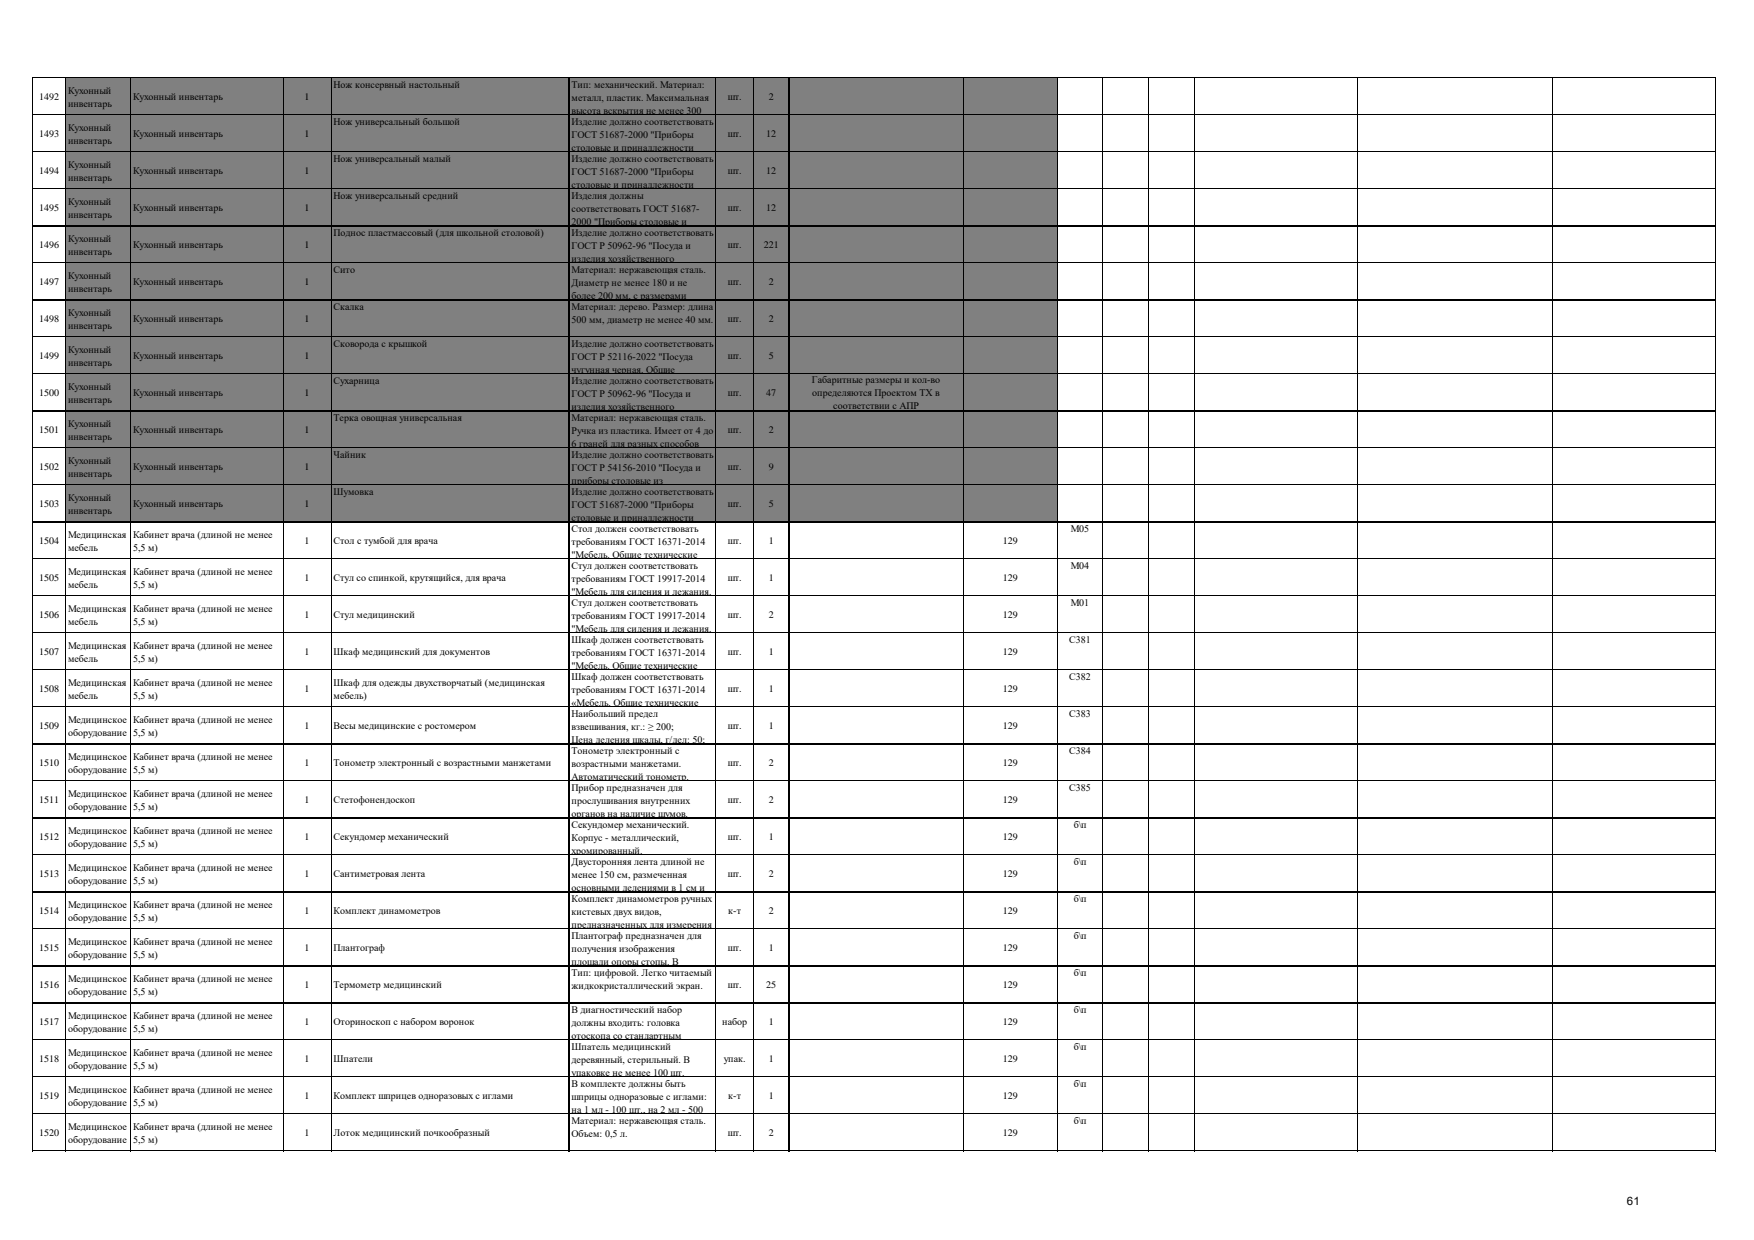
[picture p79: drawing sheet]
<svg xmlns="http://www.w3.org/2000/svg" width="297mm" height="210mm" viewBox="0 0 297 210" stroke-linecap="round" stroke-linejoin="round" font-family="sans-serif">
<defs><g id="words">
<text font-size="1.9" x="275.5" y="204">61</text>
<g font-size="1.7">
<text x="6.6" y="16.9">1492</text>
<text x="11.5" y="15.8">Кухонный</text>
<text x="22.5" y="16.9">Кухонный инвентарь</text>
<text x="51.6" y="16.9">1</text>
<text x="56.5" y="14.9">Нож консервный настольный</text>
<text x="96.8" y="14.9">Тип: механический. Материал:</text>
<text x="96.8" y="17.1">металл, пластик. Максимальная</text>
<text x="123.2" y="16.9">шт.</text>
<text x="130.2" y="16.9">2</text>
<text x="6.6" y="23.2">1493</text>
<text x="11.5" y="18">инвентарь</text>
<text x="11.5" y="22.1">Кухонный</text>
<text x="22.5" y="23.2">Кухонный инвентарь</text>
<text x="51.6" y="23.2">1</text>
<text x="56.5" y="21.2">Нож универсальный большой</text>
<text x="96.8" y="19.3">высота вскрытия не менее 300</text>
<text x="96.8" y="21.2">Изделие должно соответствовать</text>
<text x="96.8" y="23.4">ГОСТ 51687-2000 &quot;Приборы</text>
<text x="123.2" y="23.2">шт.</text>
<text x="129.7" y="23.2">12</text>
<text x="6.6" y="29.5">1494</text>
<text x="11.5" y="24.3">инвентарь</text>
<text x="11.5" y="28.4">Кухонный</text>
<text x="22.5" y="29.5">Кухонный инвентарь</text>
<text x="51.6" y="29.5">1</text>
<text x="56.5" y="27.4">Нож универсальный малый</text>
<text x="96.8" y="25.6">столовые и принадлежности</text>
<text x="96.8" y="27.4">Изделие должно соответствовать</text>
<text x="96.8" y="29.7">ГОСТ 51687-2000 &quot;Приборы</text>
<text x="123.2" y="29.5">шт.</text>
<text x="129.7" y="29.5">12</text>
<text x="6.6" y="35.7">1495</text>
<text x="11.5" y="30.6">инвентарь</text>
<text x="11.5" y="34.6">Кухонный</text>
<text x="22.5" y="35.7">Кухонный инвентарь</text>
<text x="51.6" y="35.7">1</text>
<text x="56.5" y="33.7">Нож универсальный средний</text>
<text x="96.8" y="31.9">столовые и принадлежности</text>
<text x="96.8" y="33.7">Изделия должны</text>
<text x="96.8" y="35.9">соответствовать ГОСТ 51687-</text>
<text x="123.2" y="35.7">шт.</text>
<text x="129.7" y="35.7">12</text>
<text x="11.5" y="36.8">инвентарь</text>
<text x="11.5" y="40.9">Кухонный</text>
<text x="56.5" y="40">Поднос пластмассовый (для школьной столовой)</text>
<text x="96.8" y="38.1">2000 &quot;Приборы столовые и</text>
<text x="96.8" y="40">Изделие должно соответствовать</text>
<text x="6.6" y="42">1496</text>
<text x="11.5" y="43.1">инвентарь</text>
<text x="11.5" y="47.2">Кухонный</text>
<text x="22.5" y="42">Кухонный инвентарь</text>
<text x="51.6" y="42">1</text>
<text x="56.5" y="46.3">Сито</text>
<text x="96.8" y="42.2">ГОСТ Р 50962-96 &quot;Посуда и</text>
<text x="96.8" y="44.4">изделия хозяйственного</text>
<text x="96.8" y="46.3">Материал: нержавеющая сталь.</text>
<text x="123.2" y="42">шт.</text>
<text x="129.3" y="42">221</text>
<text x="6.6" y="48.3">1497</text>
<text x="11.5" y="49.4">инвентарь</text>
<text x="11.5" y="53.4">Кухонный</text>
<text x="22.5" y="48.3">Кухонный инвентарь</text>
<text x="51.6" y="48.3">1</text>
<text x="56.5" y="52.5">Скалка</text>
<text x="96.8" y="48.5">Диаметр не менее 180 и не</text>
<text x="96.8" y="50.7">более 200 мм, с размерами</text>
<text x="96.8" y="52.5">Материал: дерево. Размер: длина</text>
<text x="123.2" y="48.3">шт.</text>
<text x="130.2" y="48.3">2</text>
<text x="6.6" y="54.6">1498</text>
<text x="11.5" y="55.7">инвентарь</text>
<text x="11.5" y="59.7">Кухонный</text>
<text x="22.5" y="54.6">Кухонный инвентарь</text>
<text x="51.6" y="54.6">1</text>
<text x="56.5" y="58.8">Сковорода с крышкой</text>
<text x="96.8" y="54.7">500 мм, диаметр не менее 40 мм.</text>
<text x="96.8" y="58.8">Изделие должно соответствовать</text>
<text x="123.2" y="54.6">шт.</text>
<text x="130.2" y="54.6">2</text>
<text x="6.6" y="60.8">1499</text>
<text x="11.5" y="61.9">инвентарь</text>
<text x="11.5" y="66">Кухонный</text>
<text x="22.5" y="60.8">Кухонный инвентарь</text>
<text x="51.6" y="60.8">1</text>
<text x="56.5" y="65.1">Сухарница</text>
<text x="96.8" y="61">ГОСТ Р 52116-2022 &quot;Посуда</text>
<text x="96.8" y="63.2">чугунная черная. Общие</text>
<text x="96.8" y="65.1">Изделие должно соответствовать</text>
<text x="123.2" y="60.8">шт.</text>
<text x="130.2" y="60.8">5</text>
<text x="137.4" y="64.9">Габаритные размеры и кол-во</text>
<text x="6.6" y="67.1">1500</text>
<text x="11.5" y="68.2">инвентарь</text>
<text x="22.5" y="67.1">Кухонный инвентарь</text>
<text x="51.6" y="67.1">1</text>
<text x="56.5" y="71.3">Терка овощная универсальная</text>
<text x="96.8" y="67.3">ГОСТ Р 50962-96 &quot;Посуда и</text>
<text x="96.8" y="69.5">изделия хозяйственного</text>
<text x="96.8" y="71.3">Материал: нержавеющая сталь.</text>
<text x="123.2" y="67.1">шт.</text>
<text x="129.7" y="67.1">47</text>
<text x="137.5" y="67.1">определяются Проектом ТХ в</text>
<text x="141.1" y="69.3">соответствии с АПР</text>
<text x="6.6" y="73.4">1501</text>
<text x="11.5" y="72.3">Кухонный</text>
<text x="11.5" y="74.5">инвентарь</text>
<text x="22.5" y="73.4">Кухонный инвентарь</text>
<text x="51.6" y="73.4">1</text>
<text x="56.5" y="77.6">Чайник</text>
<text x="96.8" y="73.5">Ручка из пластика. Имеет от 4 до</text>
<text x="96.8" y="75.7">6 граней для разных способов</text>
<text x="96.8" y="77.6">Изделие должно соответствовать</text>
<text x="123.2" y="73.4">шт.</text>
<text x="130.2" y="73.4">2</text>
<text x="6.6" y="79.6">1502</text>
<text x="11.5" y="78.5">Кухонный</text>
<text x="11.5" y="80.7">инвентарь</text>
<text x="22.5" y="79.6">Кухонный инвентарь</text>
<text x="51.6" y="79.6">1</text>
<text x="56.5" y="83.9">Шумовка</text>
<text x="96.8" y="79.8">ГОСТ Р 54156-2010 &quot;Посуда и</text>
<text x="96.8" y="82">приборы столовые из</text>
<text x="96.8" y="83.9">Изделие должно соответствовать</text>
<text x="123.2" y="79.6">шт.</text>
<text x="130.2" y="79.6">9</text>
<text x="6.6" y="85.9">1503</text>
<text x="11.5" y="84.8">Кухонный</text>
<text x="11.5" y="87">инвентарь</text>
<text x="22.5" y="85.9">Кухонный инвентарь</text>
<text x="51.6" y="85.9">1</text>
<text x="96.8" y="86.1">ГОСТ 51687-2000 &quot;Приборы</text>
<text x="96.8" y="88.3">столовые и принадлежности</text>
<text x="123.2" y="85.9">шт.</text>
<text x="130.2" y="85.9">5</text>
<text x="6.6" y="92.2">1504</text>
<text x="11.5" y="91.1">Медицинская</text>
<text x="11.5" y="93.3">мебель</text>
<text x="22.5" y="91.1">Кабинет врача (длиной не менее</text>
<text x="22.5" y="93.3">5,5 м)</text>
<text x="51.6" y="92.2">1</text>
<text x="56.5" y="92.2">Стол с тумбой для врача</text>
<text x="96.8" y="90.1">Стол должен соответствовать</text>
<text x="96.8" y="92.3">требованиям ГОСТ 16371-2014</text>
<text x="96.8" y="94.5">&quot;Мебель. Общие технические</text>
<text x="123.2" y="92.2">шт.</text>
<text x="130.2" y="92.2">1</text>
<text x="169.8" y="92.2">129</text>
<text x="181.3" y="90.1">М05</text>
<text x="6.6" y="98.4">1505</text>
<text x="11.5" y="97.3">Медицинская</text>
<text x="11.5" y="99.5">мебель</text>
<text x="22.5" y="97.3">Кабинет врача (длиной не менее</text>
<text x="22.5" y="99.5">5,5 м)</text>
<text x="51.6" y="98.4">1</text>
<text x="56.5" y="98.4">Стул со спинкой, крутящийся, для врача</text>
<text x="96.8" y="96.4">Стул должен соответствовать</text>
<text x="96.8" y="98.6">требованиям ГОСТ 19917-2014</text>
<text x="96.8" y="100.8">&quot;Мебель для сидения и лежания.</text>
<text x="123.2" y="98.4">шт.</text>
<text x="130.2" y="98.4">1</text>
<text x="169.8" y="98.4">129</text>
<text x="181.3" y="96.4">М04</text>
<text x="6.6" y="104.7">1506</text>
<text x="11.5" y="103.6">Медицинская</text>
<text x="11.5" y="105.8">мебель</text>
<text x="22.5" y="103.6">Кабинет врача (длиной не менее</text>
<text x="22.5" y="105.8">5,5 м)</text>
<text x="51.6" y="104.7">1</text>
<text x="56.5" y="104.7">Стул медицинский</text>
<text x="96.8" y="102.7">Стул должен соответствовать</text>
<text x="96.8" y="104.9">требованиям ГОСТ 19917-2014</text>
<text x="96.8" y="107.1">&quot;Мебель для сидения и лежания.</text>
<text x="123.2" y="104.7">шт.</text>
<text x="130.2" y="104.7">2</text>
<text x="169.8" y="104.7">129</text>
<text x="181.3" y="102.7">М01</text>
<text x="6.6" y="111">1507</text>
<text x="11.5" y="109.9">Медицинская</text>
<text x="11.5" y="112.1">мебель</text>
<text x="22.5" y="109.9">Кабинет врача (длиной не менее</text>
<text x="22.5" y="112.1">5,5 м)</text>
<text x="51.6" y="111">1</text>
<text x="56.5" y="111">Шкаф медицинский для документов</text>
<text x="96.8" y="108.9">Шкаф должен соответствовать</text>
<text x="96.8" y="111.1">требованиям ГОСТ 16371-2014</text>
<text x="96.8" y="113.3">&quot;Мебель. Общие технические</text>
<text x="123.2" y="111">шт.</text>
<text x="130.2" y="111">1</text>
<text x="169.8" y="111">129</text>
<text x="181.1" y="108.9">С381</text>
<text x="6.6" y="117.2">1508</text>
<text x="11.5" y="116.1">Медицинская</text>
<text x="11.5" y="118.3">мебель</text>
<text x="22.5" y="116.1">Кабинет врача (длиной не менее</text>
<text x="22.5" y="118.3">5,5 м)</text>
<text x="51.6" y="117.2">1</text>
<text x="56.5" y="116.1">Шкаф для одежды двухстворчатый (медицинская</text>
<text x="56.5" y="118.3">мебель)</text>
<text x="96.8" y="115.2">Шкаф должен соответствовать</text>
<text x="96.8" y="117.4">требованиям ГОСТ 16371-2014</text>
<text x="96.8" y="119.6">«Мебель. Общие технические</text>
<text x="123.2" y="117.2">шт.</text>
<text x="130.2" y="117.2">1</text>
<text x="169.8" y="117.2">129</text>
<text x="181.1" y="115.2">С382</text>
<text x="6.6" y="123.5">1509</text>
<text x="11.5" y="122.4">Медицинское</text>
<text x="11.5" y="124.6">оборудование</text>
<text x="22.5" y="122.4">Кабинет врача (длиной не менее</text>
<text x="22.5" y="124.6">5,5 м)</text>
<text x="51.6" y="123.5">1</text>
<text x="56.5" y="123.5">Весы медицинские с ростомером</text>
<text x="96.8" y="121.5">Наибольший предел</text>
<text x="96.8" y="123.7">взвешивания, кг.: ≥ 200;</text>
<text x="96.8" y="125.9">Цена деления шкалы, г/дел: 50;</text>
<text x="123.2" y="123.5">шт.</text>
<text x="130.2" y="123.5">1</text>
<text x="169.8" y="123.5">129</text>
<text x="181.1" y="121.5">С383</text>
<text x="6.6" y="129.8">1510</text>
<text x="11.5" y="128.7">Медицинское</text>
<text x="11.5" y="130.9">оборудование</text>
<text x="22.5" y="128.7">Кабинет врача (длиной не менее</text>
<text x="22.5" y="130.9">5,5 м)</text>
<text x="51.6" y="129.8">1</text>
<text x="56.5" y="129.8">Тонометр электронный с возрастными манжетами</text>
<text x="96.8" y="127.7">Тонометр электронный с</text>
<text x="96.8" y="129.9">возрастными манжетами.</text>
<text x="123.2" y="129.8">шт.</text>
<text x="130.2" y="129.8">2</text>
<text x="169.8" y="129.8">129</text>
<text x="181.1" y="127.7">С384</text>
<text x="6.6" y="136">1511</text>
<text x="11.5" y="134.9">Медицинское</text>
<text x="11.5" y="137.1">оборудование</text>
<text x="22.5" y="134.9">Кабинет врача (длиной не менее</text>
<text x="22.5" y="137.1">5,5 м)</text>
<text x="51.6" y="136">1</text>
<text x="56.5" y="136">Стетофонендоскоп</text>
<text x="96.8" y="132.1">Автоматический тонометр.</text>
<text x="96.8" y="134">Прибор предназначен для</text>
<text x="96.8" y="136.2">прослушивания внутренних</text>
<text x="123.2" y="136">шт.</text>
<text x="130.2" y="136">2</text>
<text x="169.8" y="136">129</text>
<text x="181.1" y="134">С385</text>
<text x="6.6" y="142.3">1512</text>
<text x="11.5" y="141.2">Медицинское</text>
<text x="11.5" y="143.4">оборудование</text>
<text x="22.5" y="141.2">Кабинет врача (длиной не менее</text>
<text x="22.5" y="143.4">5,5 м)</text>
<text x="51.6" y="142.3">1</text>
<text x="56.5" y="142.3">Секундомер механический</text>
<text x="96.8" y="138.4">органов на наличие шумов.</text>
<text x="96.8" y="140.3">Секундомер механический.</text>
<text x="96.8" y="142.5">Корпус - металлический,</text>
<text x="123.2" y="142.3">шт.</text>
<text x="130.2" y="142.3">1</text>
<text x="169.8" y="142.3">129</text>
<text x="181.8" y="140.3">б\п</text>
<text x="6.6" y="148.6">1513</text>
<text x="11.5" y="147.5">Медицинское</text>
<text x="11.5" y="149.7">оборудование</text>
<text x="22.5" y="147.5">Кабинет врача (длиной не менее</text>
<text x="22.5" y="149.7">5,5 м)</text>
<text x="51.6" y="148.6">1</text>
<text x="56.5" y="148.6">Сантиметровая лента</text>
<text x="96.8" y="144.7">хромированный.</text>
<text x="96.8" y="146.5">Двусторонняя лента длиной не</text>
<text x="96.8" y="148.7">менее 150 см, размеченная</text>
<text x="123.2" y="148.6">шт.</text>
<text x="130.2" y="148.6">2</text>
<text x="169.8" y="148.6">129</text>
<text x="181.8" y="146.5">б\п</text>
<text x="6.6" y="154.8">1514</text>
<text x="11.5" y="153.7">Медицинское</text>
<text x="11.5" y="155.9">оборудование</text>
<text x="22.5" y="153.7">Кабинет врача (длиной не менее</text>
<text x="22.5" y="155.9">5,5 м)</text>
<text x="51.6" y="154.8">1</text>
<text x="56.5" y="154.8">Комплект динамометров</text>
<text x="96.8" y="150.9">основными делениями в 1 см и</text>
<text x="96.8" y="152.8">Комплект динамометров ручных</text>
<text x="96.8" y="155">кистевых двух видов,</text>
<text x="123.3" y="154.8">к-т</text>
<text x="130.2" y="154.8">2</text>
<text x="169.8" y="154.8">129</text>
<text x="181.8" y="152.8">б\п</text>
<text x="6.6" y="161.1">1515</text>
<text x="11.5" y="160">Медицинское</text>
<text x="22.5" y="160">Кабинет врача (длиной не менее</text>
<text x="51.6" y="161.1">1</text>
<text x="56.5" y="161.1">Плантограф</text>
<text x="96.8" y="157.2">предназначенных для измерения</text>
<text x="96.8" y="159.1">Плантограф предназначен для</text>
<text x="96.8" y="161.3">получения изображения</text>
<text x="123.2" y="161.1">шт.</text>
<text x="130.2" y="161.1">1</text>
<text x="169.8" y="161.1">129</text>
<text x="181.8" y="159.1">б\п</text>
<text x="6.6" y="167.4">1516</text>
<text x="11.5" y="162.2">оборудование</text>
<text x="11.5" y="166.3">Медицинское</text>
<text x="22.5" y="162.2">5,5 м)</text>
<text x="22.5" y="166.3">Кабинет врача (длиной не менее</text>
<text x="51.6" y="167.4">1</text>
<text x="56.5" y="167.4">Термометр медицинский</text>
<text x="96.8" y="163.5">площади опоры стопы. В</text>
<text x="96.8" y="165.3">Тип: цифровой. Легко читаемый</text>
<text x="96.8" y="167.5">жидкокристаллический экран.</text>
<text x="123.2" y="167.4">шт.</text>
<text x="129.7" y="167.4">25</text>
<text x="169.8" y="167.4">129</text>
<text x="181.8" y="165.3">б\п</text>
<text x="6.6" y="173.6">1517</text>
<text x="11.5" y="168.5">оборудование</text>
<text x="11.5" y="172.5">Медицинское</text>
<text x="22.5" y="168.5">5,5 м)</text>
<text x="22.5" y="172.5">Кабинет врача (длиной не менее</text>
<text x="51.6" y="173.6">1</text>
<text x="56.5" y="173.6">Оториноскоп с набором воронок</text>
<text x="96.8" y="171.6">В диагностический набор</text>
<text x="96.8" y="173.8">должны входить: головка</text>
<text x="122.3" y="173.6">набор</text>
<text x="130.2" y="173.6">1</text>
<text x="169.8" y="173.6">129</text>
<text x="181.8" y="171.6">б\п</text>
<text x="6.6" y="179.9">1518</text>
<text x="11.5" y="174.7">оборудование</text>
<text x="11.5" y="178.8">Медицинское</text>
<text x="22.5" y="174.7">5,5 м)</text>
<text x="22.5" y="178.8">Кабинет врача (длиной не менее</text>
<text x="51.6" y="179.9">1</text>
<text x="56.5" y="179.9">Шпатели</text>
<text x="96.8" y="176">отоскопа со стандартным</text>
<text x="96.8" y="177.9">Шпатель медицинский</text>
<text x="122.5" y="179.9">упак.</text>
<text x="130.2" y="179.9">1</text>
<text x="169.8" y="179.9">129</text>
<text x="181.8" y="177.9">б\п</text>
<text x="11.5" y="181">оборудование</text>
<text x="11.5" y="185.1">Медицинское</text>
<text x="22.5" y="181">5,5 м)</text>
<text x="22.5" y="185.1">Кабинет врача (длиной не менее</text>
<text x="96.8" y="180.1">деревянный, стерильный. В</text>
<text x="96.8" y="182.3">упаковке не менее 100 шт.</text>
<text x="96.8" y="184.1">В комплекте должны быть</text>
<text x="181.8" y="184.1">б\п</text>
<text x="6.6" y="186.2">1519</text>
<text x="11.5" y="187.3">оборудование</text>
<text x="11.5" y="191.3">Медицинское</text>
<text x="22.5" y="187.3">5,5 м)</text>
<text x="22.5" y="191.3">Кабинет врача (длиной не менее</text>
<text x="51.6" y="186.2">1</text>
<text x="56.5" y="186.2">Комплект шприцев одноразовых с иглами</text>
<text x="96.8" y="186.3">шприцы одноразовые с иглами:</text>
<text x="96.8" y="188.5">на 1 мл - 100 шт., на 2 мл - 500</text>
<text x="96.8" y="190.4">Материал: нержавеющая сталь.</text>
<text x="123.3" y="186.2">к-т</text>
<text x="130.2" y="186.2">1</text>
<text x="169.8" y="186.2">129</text>
<text x="181.8" y="190.4">б\п</text>
<text x="6.6" y="192.4">1520</text>
<text x="11.5" y="193.5">оборудование</text>
<text x="22.5" y="193.5">5,5 м)</text>
<text x="51.6" y="192.4">1</text>
<text x="56.5" y="192.4">Лоток медицинский почкообразный</text>
<text x="96.8" y="192.6">Объем: 0,5 л.</text>
<text x="123.2" y="192.4">шт.</text>
<text x="130.2" y="192.4">2</text>
<text x="169.8" y="192.4">129</text>
</g>
</g></defs>
<path d="M11.1 13.3h168v75.1h-168z" fill-rule="evenodd" fill="#808080"/>
<g fill="none" stroke="#000" stroke-width=".17">
<path d="M5.5 13v182M5.6 13.1h284.9M5.6 19.4h284.9M11.1 13.2v181.8M22.1 13.2v181.8M47.9 13.2v181.8M56.1 13.2v181.8M96.4 13.2v181.8M121.2 13.2v181.8M127.5 13.2v181.8M133.6 13.2v181.8M163.1 13.2v181.8"/>
<path d="M179 13.2v181.8M186.7 13.2v181.8M194.5 13.2v181.8M202.3 13.2v181.8M229.9 13.2v181.8M262.9 13.2v181.8M290.4 13.2v181.8M5.6 25.7h284.9M5.6 31.9h284.9M5.6 38.2h284.9M5.6 44.5h284.9M5.6 50.7h284.9"/>
<path d="M5.6 57h284.9M5.6 63.3h284.9M5.6 69.5h284.9M5.6 75.8h284.9M5.6 82.1h284.9M5.6 88.3h284.9M5.6 94.6h284.9M5.6 100.9h284.9M5.6 107.1h284.9M5.6 113.4h284.9M5.6 119.7h284.9M5.6 125.9h284.9"/>
<path d="M5.6 132.2h284.9M5.6 138.5h284.9M5.6 144.8h284.9M5.6 151h284.9M5.6 157.3h284.9M5.6 163.6h284.9M5.6 169.8h284.9M5.6 176.1h284.9M5.6 182.4h284.9M5.6 188.6h284.9M5.6 194.9h284.9"/>
</g>
<use href="#words"/>
</svg>
